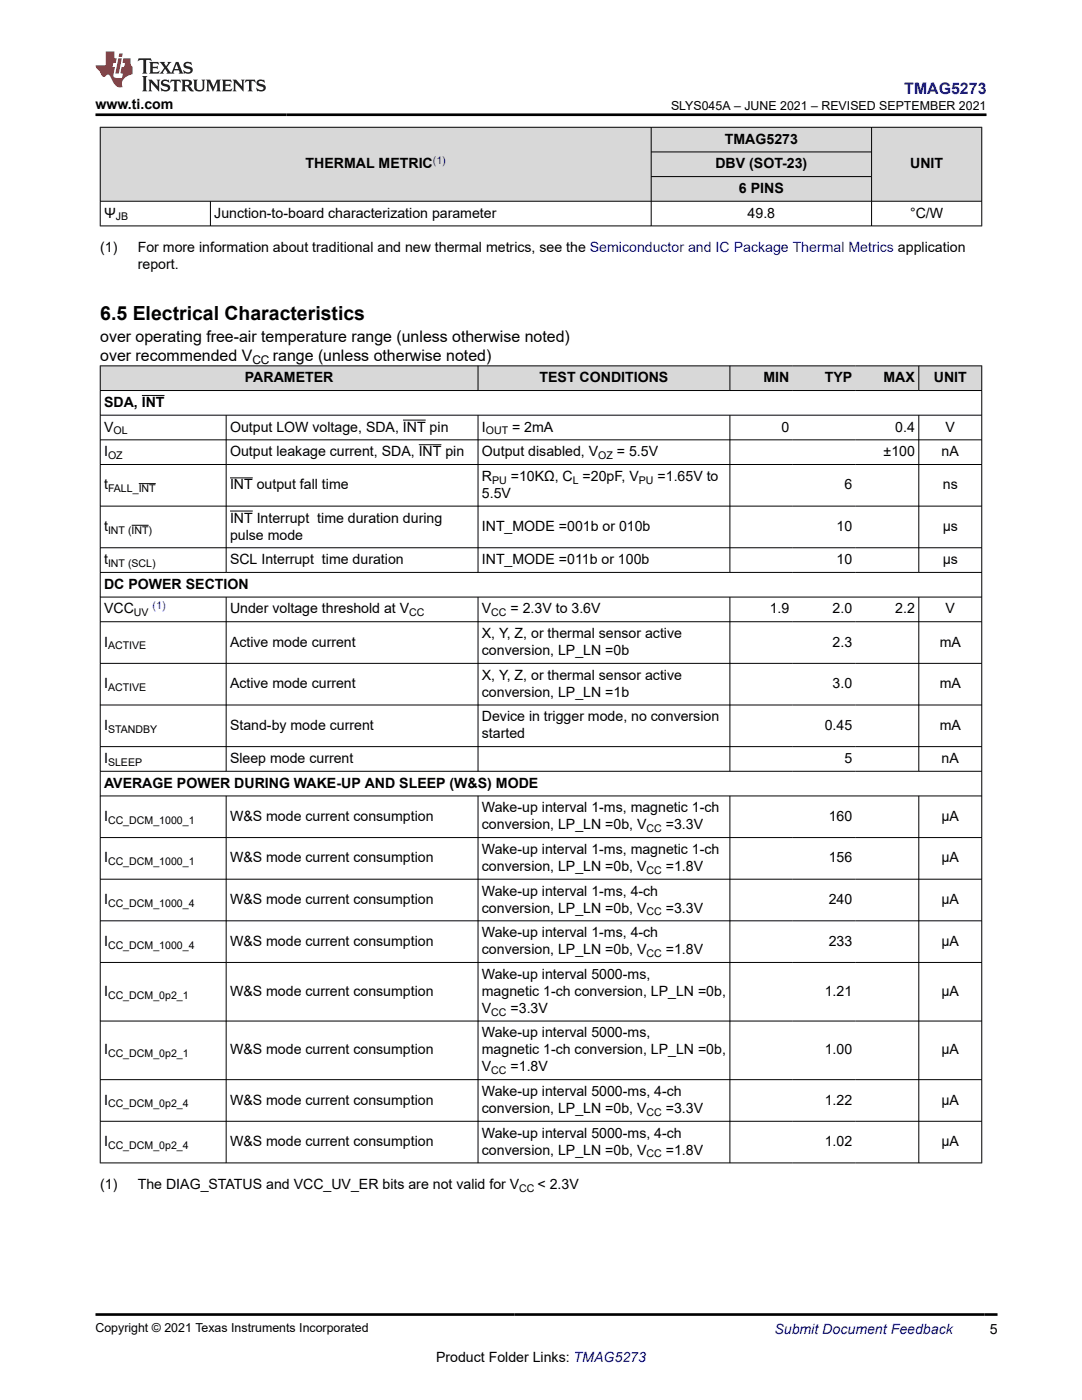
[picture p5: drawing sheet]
<svg xmlns="http://www.w3.org/2000/svg" width="216mm" height="279mm" viewBox="0 0 216 279" stroke-linecap="round" stroke-linejoin="round" font-family="sans-serif">
<defs><g id="words">
<text font-size="3.9" x="20" y="63.8">6.5 Electrical Characteristics</text>
<text font-size="3.2" fill="#00f" x="180.4" y="18.7">TMAG5273</text>
<g font-size="3.2">
<text x="20" y="68.2">over operating free-air temperature range (unless otherwise noted)</text>
<text x="20" y="72">over recommended V</text>
<text x="54.5" y="72">range (unless otherwise noted)</text>
</g>
<g font-size="2.8">
<text x="19" y="21.8">www.ti.com</text>
<text x="144.6" y="28.7">TMAG5273</text>
<text x="61" y="33.6">THERMAL METRIC</text>
<text x="142.8" y="33.6">DBV (SOT-23)</text>
<text x="181.6" y="33.6">UNIT</text>
<text x="147.5" y="38.5">6 PINS</text>
<text x="20.8" y="43.4">Ψ</text>
<text x="42.8" y="43.4">Junction-to-board characterization parameter</text>
<text x="149.2" y="43.4">49.8</text>
<text x="181.6" y="43.4">°C/W</text>
<text x="20" y="50.2">(1)</text>
<text x="27.5" y="53.6">report.</text>
<text x="27.5" y="50.2">For more information about traditional and new thermal metrics, see the Semiconductor and IC Package Thermal Metrics application</text>
<text x="48.9" y="76.3">PARAMETER</text>
<text x="107.7" y="76.3">TEST CONDITIONS</text>
<text x="152.3" y="76.3">MIN</text>
<text x="164.6" y="76.3">TYP</text>
<text x="176.3" y="76.3">MAX</text>
<text x="186.3" y="76.3">UNIT</text>
<text x="20.8" y="81.2">SDA, INT</text>
<text x="20.8" y="86.1">V</text>
<text x="45.9" y="86.1">Output LOW voltage, SDA, INT pin</text>
<text x="96.2" y="86.1">I</text>
<text x="102.2" y="86.1">= 2mA</text>
<text x="155.9" y="86.1">0</text>
<text x="178.6" y="86.1">0.4</text>
<text x="188.7" y="86.1">V</text>
<text x="20.8" y="91.1">I</text>
<text x="45.9" y="91.1">Output leakage current, SDA, INT pin</text>
<text x="96.2" y="91.1">Output disabled, V</text>
<text x="96.2" y="96">R</text>
<text x="101.9" y="96">=10KΩ, C =20pF, V</text>
<text x="123.1" y="91.1">= 5.5V</text>
<text x="131.2" y="96">=1.65V to</text>
<text x="176.3" y="91.1">±100</text>
<text x="187.9" y="91.1">nA</text>
<text x="20.8" y="97.7">t</text>
<text x="45.9" y="97.7">INT output fall time</text>
<text x="96.2" y="99.4">5.5V</text>
<text x="168.5" y="97.7">6</text>
<text x="188.1" y="97.7">ns</text>
<text x="20.8" y="106">t</text>
<text x="45.9" y="104.3">INT Interrupt time duration during</text>
<text x="45.9" y="107.7">pulse mode</text>
<text x="96.2" y="106">INT_MODE =001b or 010b</text>
<text x="166.9" y="106">10</text>
<text x="188.1" y="106">µs</text>
<text x="20.8" y="112.6">t</text>
<text x="45.9" y="112.6">SCL Interrupt time duration</text>
<text x="96.2" y="112.6">INT_MODE =011b or 100b</text>
<text x="166.9" y="112.6">10</text>
<text x="188.1" y="112.6">µs</text>
<text x="20.8" y="117.5">DC POWER SECTION</text>
<text x="20.8" y="122.4">VCC</text>
<text x="45.9" y="122.4">Under voltage threshold at V</text>
<text x="96.2" y="122.4">V</text>
<text x="101.9" y="122.4">= 2.3V to 3.6V</text>
<text x="153.6" y="122.4">1.9</text>
<text x="166.1" y="122.4">2.0</text>
<text x="178.6" y="122.4">2.2</text>
<text x="188.7" y="122.4">V</text>
<text x="20.8" y="129">I</text>
<text x="45.9" y="129">Active mode current</text>
<text x="96.2" y="127.4">X, Y, Z, or thermal sensor active</text>
<text x="96.2" y="130.7">conversion, LP_LN =0b</text>
<text x="166.1" y="129">2.3</text>
<text x="187.5" y="129">mA</text>
<text x="20.8" y="137.4">I</text>
<text x="45.9" y="137.4">Active mode current</text>
<text x="96.2" y="135.7">X, Y, Z, or thermal sensor active</text>
<text x="166.1" y="137.4">3.0</text>
<text x="187.5" y="137.4">mA</text>
<text x="96.2" y="139">conversion, LP_LN =1b</text>
<text x="96.2" y="144">Device in trigger mode, no conversion</text>
<text x="20.8" y="145.7">I</text>
<text x="45.9" y="145.7">Stand-by mode current</text>
<text x="96.2" y="147.4">started</text>
<text x="164.6" y="145.7">0.45</text>
<text x="187.5" y="145.7">mA</text>
<text x="20.8" y="152.3">I</text>
<text x="45.9" y="152.3">Sleep mode current</text>
<text x="168.5" y="152.3">5</text>
<text x="187.9" y="152.3">nA</text>
<text x="20.8" y="157.2">AVERAGE POWER DURING WAKE-UP AND SLEEP (W&amp;S) MODE</text>
<text x="20.8" y="163.8">I</text>
<text x="45.9" y="163.8">W&amp;S mode current consumption</text>
<text x="96.2" y="162.1">Wake-up interval 1-ms, magnetic 1-ch</text>
<text x="96.2" y="165.5">conversion, LP_LN =0b, V</text>
<text x="132.9" y="165.5">=3.3V</text>
<text x="165.4" y="163.8">160</text>
<text x="187.9" y="163.8">µA</text>
<text x="20.8" y="172.1">I</text>
<text x="45.9" y="172.1">W&amp;S mode current consumption</text>
<text x="96.2" y="170.4">Wake-up interval 1-ms, magnetic 1-ch</text>
<text x="96.2" y="173.8">conversion, LP_LN =0b, V</text>
<text x="132.9" y="173.8">=1.8V</text>
<text x="165.4" y="172.1">156</text>
<text x="187.9" y="172.1">µA</text>
<text x="96.2" y="178.7">Wake-up interval 1-ms, 4-ch</text>
<text x="20.8" y="180.4">I</text>
<text x="45.9" y="180.4">W&amp;S mode current consumption</text>
<text x="96.2" y="182.1">conversion, LP_LN =0b, V</text>
<text x="132.9" y="182.1">=3.3V</text>
<text x="165.4" y="180.4">240</text>
<text x="187.9" y="180.4">µA</text>
<text x="20.8" y="188.7">I</text>
<text x="45.9" y="188.7">W&amp;S mode current consumption</text>
<text x="96.2" y="187">Wake-up interval 1-ms, 4-ch</text>
<text x="96.2" y="190.4">conversion, LP_LN =0b, V</text>
<text x="132.9" y="190.4">=1.8V</text>
<text x="165.4" y="188.7">233</text>
<text x="187.9" y="188.7">µA</text>
<text x="96.2" y="195.4">Wake-up interval 5000-ms,</text>
<text x="20.8" y="198.7">I</text>
<text x="45.9" y="198.7">W&amp;S mode current consumption</text>
<text x="96.2" y="198.7">magnetic 1-ch conversion, LP_LN =0b,</text>
<text x="96.2" y="202.1">V</text>
<text x="101.9" y="202.1">=3.3V</text>
<text x="164.6" y="198.7">1.21</text>
<text x="187.9" y="198.7">µA</text>
<text x="96.2" y="207">Wake-up interval 5000-ms,</text>
<text x="20.8" y="210.4">I</text>
<text x="45.9" y="210.4">W&amp;S mode current consumption</text>
<text x="96.2" y="210.4">magnetic 1-ch conversion, LP_LN =0b,</text>
<text x="96.2" y="213.8">V</text>
<text x="101.9" y="213.8">=1.8V</text>
<text x="164.6" y="210.4">1.00</text>
<text x="187.9" y="210.4">µA</text>
<text x="20.8" y="220.4">I</text>
<text x="45.9" y="220.4">W&amp;S mode current consumption</text>
<text x="96.2" y="218.7">Wake-up interval 5000-ms, 4-ch</text>
<text x="164.6" y="220.4">1.22</text>
<text x="187.9" y="220.4">µA</text>
<text x="96.2" y="222.1">conversion, LP_LN =0b, V</text>
<text x="96.2" y="227">Wake-up interval 5000-ms, 4-ch</text>
<text x="132.9" y="222.1">=3.3V</text>
<text x="20.8" y="228.7">I</text>
<text x="45.9" y="228.7">W&amp;S mode current consumption</text>
<text x="96.2" y="230.4">conversion, LP_LN =0b, V</text>
<text x="132.9" y="230.4">=1.8V</text>
<text x="164.6" y="228.7">1.02</text>
<text x="187.9" y="228.7">µA</text>
<text x="20" y="237.2">(1)</text>
<text x="27.5" y="237.2">The DIAG_STATUS and VCC_UV_ER bits are not valid for V</text>
<text x="107.3" y="237.2">&lt; 2.3V</text>
<text x="197.5" y="266.1">5</text>
<text x="87" y="271.7">Product Folder Links: TMAG5273</text>
</g>
<text font-size="2.8" fill="#00f" x="154.5" y="266.2">Submit Document Feedback</text>
<g font-size="2.5">
<text x="133.9" y="21.9">SLYS045A – JUNE 2021 – REVISED SEPTEMBER 2021</text>
<text x="19" y="265.9">Copyright © 2021 Texas Instruments Incorporated</text>
</g>
<text font-size="2.4" x="50.4" y="72.6">CC</text>
<g font-size="2.1" fill="#00f">
<text x="86.4" y="32.7">(1)</text>
<text x="30.4" y="121.5">(1)</text>
</g>
<g font-size="2.1">
<text x="23.1" y="44">JB</text>
<text x="22.6" y="86.7">OL</text>
<text x="96.9" y="86.7">OUT</text>
<text x="21.6" y="91.6">OZ</text>
<text x="119.4" y="91.6">OZ</text>
<text x="21.6" y="98.2">FALL_INT</text>
<text x="98.2" y="96.5">PU</text>
<text x="114.3" y="96.5">L</text>
<text x="127.5" y="96.5">PU</text>
<text x="21.6" y="106.5">INT (INT)</text>
<text x="21.6" y="113.2">INT (SCL)</text>
<text x="26.7" y="123">UV</text>
<text x="81.7" y="123">CC</text>
<text x="98" y="123">CC</text>
<text x="21.6" y="129.6">ACTIVE</text>
<text x="21.6" y="137.9">ACTIVE</text>
<text x="21.6" y="146.2">STANDBY</text>
<text x="21.6" y="152.8">SLEEP</text>
<text x="21.6" y="164.4">CC_DCM_1000_1</text>
<text x="129" y="166.1">CC</text>
<text x="21.6" y="172.7">CC_DCM_1000_1</text>
<text x="129" y="174.4">CC</text>
<text x="21.6" y="181">CC_DCM_1000_4</text>
<text x="129" y="182.7">CC</text>
<text x="21.6" y="189.3">CC_DCM_1000_4</text>
<text x="129" y="191">CC</text>
<text x="21.6" y="199.3">CC_DCM_0p2_1</text>
<text x="98" y="202.7">CC</text>
<text x="21.6" y="211">CC_DCM_0p2_1</text>
<text x="98" y="214.4">CC</text>
<text x="21.6" y="221">CC_DCM_0p2_4</text>
<text x="129" y="222.7">CC</text>
<text x="21.6" y="229.3">CC_DCM_0p2_4</text>
<text x="129" y="231">CC</text>
<text x="103.6" y="237.8">CC</text>
</g>
</g></defs>
<g fill="#d8d8d8">
<path d="M20 25.4h175.9v4.9h-175.9z" fill-rule="evenodd"/>
<path d="M20.1 25.5h109.8v14.6h-109.8z" fill-rule="evenodd"/>
<path d="M130 25.5h43.9v4.8h-43.9z" fill-rule="evenodd"/>
<path d="M174 25.5h21.8v14.6h-21.8z" fill-rule="evenodd"/>
<path d="M130 30.4h43.9v4.8h-43.9z" fill-rule="evenodd"/>
<path d="M130 35.3h43.9v4.8h-43.9z" fill-rule="evenodd"/>
</g>
<path d="M19.9 25.4h176.1M20 25.3v19.8M129.9 25.3v19.8M129.9 30.3h44.1M129.9 35.2h44.1M173.9 25.3v19.8M195.9 25.3v19.8M19.9 40.2h176.1M19.9 45.1h176.1M42 40.2v4.9" fill="none" stroke="#000" stroke-width=".2"/>
<g fill="#d8d8d8">
<path d="M20 73h175.9v4.9h-175.9z" fill-rule="evenodd"/>
<path d="M20.1 73.1h75.2v4.8h-75.2z" fill-rule="evenodd"/>
<path d="M95.4 73.1h50.2v4.8h-50.2z" fill-rule="evenodd"/>
<path d="M145.7 73.1h12.5v4.8h-12.5z" fill-rule="evenodd"/>
<path d="M158.2 73.1h12.6v4.8h-12.6z" fill-rule="evenodd"/>
<path d="M170.8 73.1h12.5v4.8h-12.5z" fill-rule="evenodd"/>
<path d="M183.4 73.1h12.4v4.8h-12.4z" fill-rule="evenodd"/>
</g>
<g fill="none" stroke="#000" stroke-width=".2">
<path d="M19.9 73h176.1M19.9 77.9h176.1M20 73v159.1M28.3 78.9h4.5M95.4 73v5M145.6 73v5M183.3 73v5M195.9 73v159.1M19.9 82.9h176.1M19.9 87.8h176.1M19.9 92.7h176.1M27.7 96.5h3.4"/>
<path d="M45.1 82.9v31.4M45.9 95.4h4.5M80.4 83.8h4.6M83.5 88.8h4.6M95.4 82.9v31.4M145.6 82.9v31.4M183.3 82.9v31.4M19.9 101h176.1M19.9 109.3h176.1M19.9 114.2h176.1M19.9 119.2h176.1M26.3 104.8h3.4"/>
<path d="M45.1 119.2v34.8M45.9 102h4.5M95.4 119.2v34.8M145.6 119.2v34.8M183.3 119.2v34.8M19.9 124.1h176.1M19.9 132.4h176.1M19.9 140.7h176.1M19.9 149h176.1M19.9 153.9h176.1M19.9 158.8h176.1M45.1 158.8v73.3"/>
<path d="M95.4 158.8v73.3M145.6 158.8v73.3M183.3 158.8v73.3M19.9 167.2h176.1M19.9 175.5h176.1M19.9 183.8h176.1M19.9 192.1h176.1M19.9 203.8h176.1M19.9 215.5h176.1M19.9 223.8h176.1M19.9 232.1h176.1"/>
</g>
<path d="M27.7 11.6l-.2 .6 .5-.2h.6v.1v2.2l-.2 .4h1l-.2-.4v-2.2v-.1h.5l.5 .2-.1-.6zM29.8 12.4l.2 .3v1.6l-.2 .4h1.9l.1-.6a1.08 1.08 0 0 1-1.3 .2v-.7h.6l.4 .2v-.7l-.4 .2h-.6v-.5l.2-.2a1 1 0 0 1 1 .3l-.1-.5zM31.8 12.4l1 1.1-1 1.2h.9l-.2-.2 .4-.8 .5 .8-.2 .2h1.6l-.2-.2 .1-.5h1l.1 .5-.1 .2h.9l-.2-.4-.8-1.9h-.5l-1 2.1-.8-1.1 .9-1h-.8l.2 .2-.5 .6-.3-.6 .1-.2zM35.2 12.8l.4 1h-.8zM36.8 12.5a.65 .65 0 0 0-.2 .7 .65 .65 0 0 0 .6 .5l.7 .1 .1 .3a.79 .79 0 0 1-.7 .4 .79 .79 0 0 1-.7-.5l.1 .7 .2-.1a.93 .93 0 0 0 1.1 0 .93 .93 0 0 0 .4-.9 1.46 1.46 0 0 0-1.2-.6l-.1-.3a1.09 1.09 0 0 1 1.2 .2l-.2-.6-.1 .1-.6-.2zM28.4 15.2l.2 .4v2.2l-.2 .4h1l-.2-.4v-2.2l.2-.4zM29.6 15.9l.2 .4v1.5l-.2 .4h.8l-.3-.4v-1.3l1.7 1.8v-2l.2-.4h-.8l.2 .2 .1 1.1-1.2-1.3zM32.3 16a.65 .65 0 0 0-.2 .8 .65 .65 0 0 0 .7 .4l.6 .2 .1 .2a.79 .79 0 0 1-.7 .4 .79 .79 0 0 1-.7-.5l.1 .7 .2-.1a.93 .93 0 0 0 1.1 .1 .93 .93 0 0 0 .4-1 1.46 1.46 0 0 0-1.2-.5l-.1-.4a1.09 1.09 0 0 1 1.2 .2l-.2-.6-.1 .1-.6-.1zM34.1 15.9l-.1 .6a.63 .63 0 0 1 .7-.3l.1 1.6-.3 .4h1l-.2-.4v-1.6a.66 .66 0 0 1 .8 .3l-.1-.6zM36.2 15.9l.2 .4v1.5l-.2 .4h.9l-.2-.2v-.7h.5l.1 .2a.79 .79 0 0 0 1.2 .6l-1-.9a.61 .61 0 0 0 .6-.6 .61 .61 0 0 0-.5-.7zM36.9 16.2h.2a.47 .47 0 0 1 .5 .1 .47 .47 0 0 1 .1 .5l-.2 .1-.6 .1zM38.5 15.9l.2 .2a2.27 2.27 0 0 0 .4 2 1.04 1.04 0 0 0 1.7-.7v-1.3l.2-.2h-.8l.2 .4v1.1a.6 .6 0 0 1-.6 .6 .6 .6 0 0 1-.6-.6v-1.1l.3-.4zM41.1 15.9l.2 .4v1.5l-.2 .4h.7l-.2-.4v-1.4l.9 1.9 .8-1.9v1.4l-.2 .4h1l-.3-.4v-1.5l.3-.4h-.8l-.7 1.5-.7-1.5zM44.3 15.9l.2 .4v1.5l-.2 .4h1.9l.1-.6a1.09 1.09 0 0 1-1.3 .2v-.7h.6l.4 .2v-.6l-.4 .2h-.6v-.6l.2-.1a1.01 1.01 0 0 1 1 .3l-.1-.6zM46.4 15.9l.3 .4v1.5l-.3 .4h.8l-.2-.4v-1.3l1.6 1.8v-2l.2-.4h-.7l.2 .2v1.1l-1.2-1.3zM49 15.9l-.1 .6a.63 .63 0 0 1 .8-.3v1.6l-.3 .4h1l-.2-.4v-1.6a.66 .66 0 0 1 .8 .3l-.1-.6zM51.4 16a.65 .65 0 0 0-.2 .8 .65 .65 0 0 0 .6 .4l.6 .2 .2 .2a.79 .79 0 0 1-.8 .4 .79 .79 0 0 1-.6-.5l.1 .7 .2-.1a.93 .93 0 0 0 1 .1 .93 .93 0 0 0 .5-1 1.46 1.46 0 0 0-1.3-.5l-.1-.4a1.09 1.09 0 0 1 1.3 .2l-.2-.6-.2 .1-.5-.1z" fill="#231f20"/>
<path d="M21.1 10.3v2.7h-2.1l.1 .4 .9 1a.95 .95 0 0 0 .9 .9 .59 .59 0 0 1 .6-.4 .59 .59 0 0 1 .5 .3l.4 .8a1.59 1.59 0 0 0 2.1 1.4 1.61 1.61 0 0 1 1-2.3l1-.3-.1-1.5a1.59 1.59 0 0 1-.4-1.7h-1.4l-.2 .9h.5l-.1 .9h-.5l-.2 .9v.3l.4 .1-.2 .9h-.6a.73 .73 0 0 1-1.1-.7l.3-1.5h-.5l.2-.9h.5l.2-.9h-.5v-1.3zM23.6 11.6l-.6 3.1h.7l.6-3.1zM23.8 10.7l-.1 .6h.7l.1-.6z" fill="#ed1c24"/>
<path d="M19 22.9h177.8M19.1 262.3h179.9" fill="none" stroke="#000" stroke-width=".53"/>
<use href="#words"/>
</svg>
